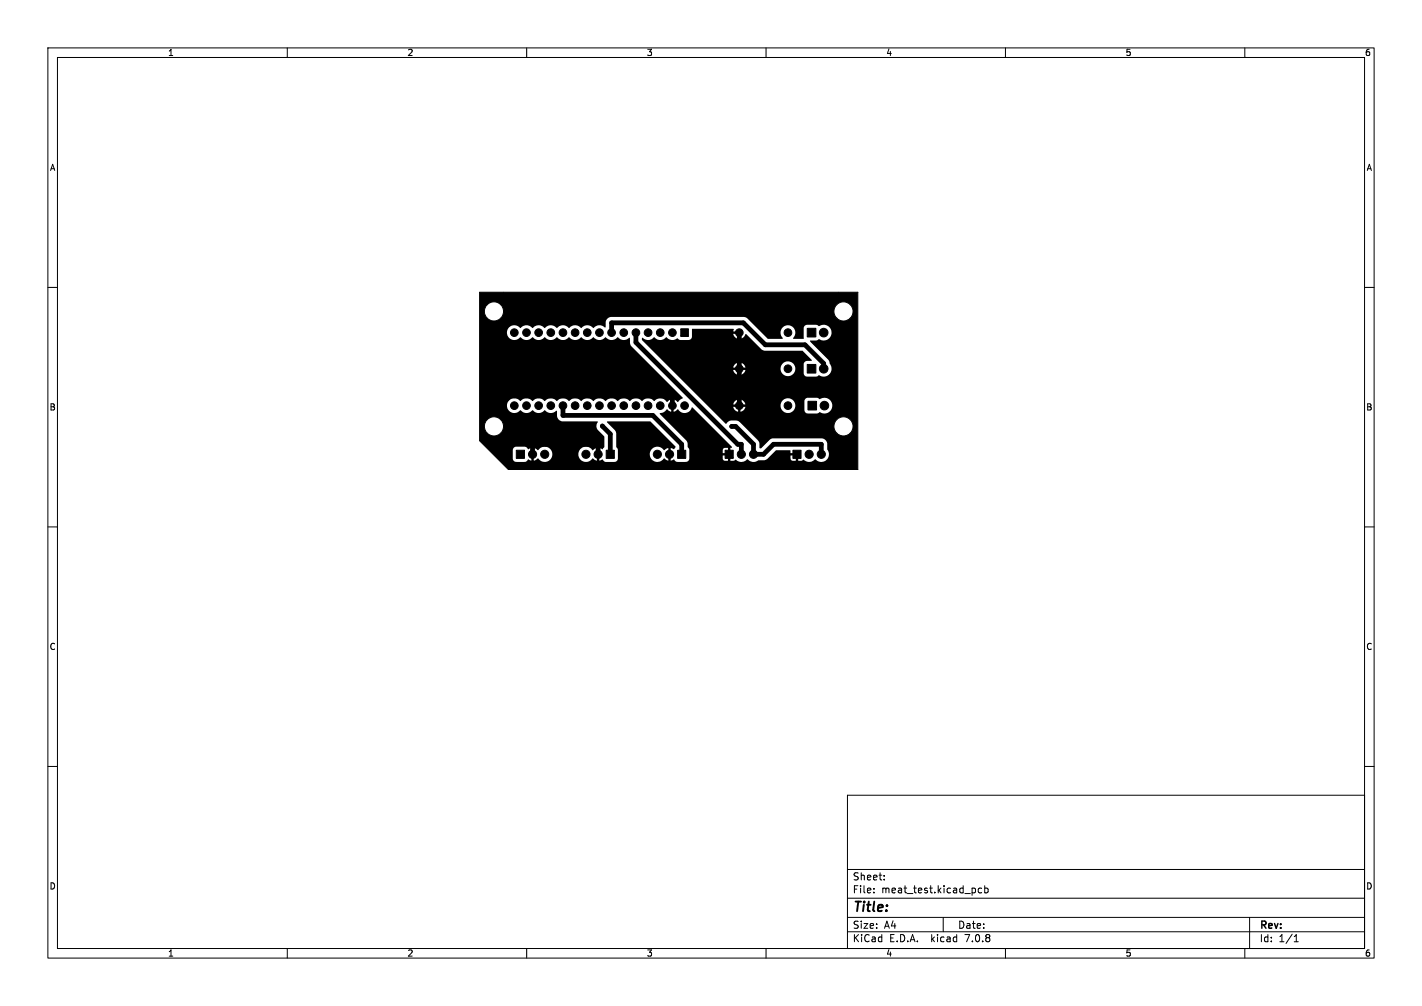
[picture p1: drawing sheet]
<svg xmlns="http://www.w3.org/2000/svg" width="297mm" height="210mm" viewBox="0 0 297 210" stroke-linecap="round" stroke-linejoin="round" font-family="sans-serif">
<defs><g id="words">
<text font-size="2.8" x="178" y="190.9">Title:</text>
<g font-size="2.1">
<text x="178" y="184">Sheet:</text>
<text x="178" y="186.7">File:</text>
<text x="184.1" y="186.7">meat_test.kicad_pcb</text>
<text x="178" y="196.9">KiCad</text>
<text x="178" y="194.1">Size:</text>
<text x="184.7" y="194.1">A4</text>
<text x="185.7" y="196.9">E.D.A.</text>
<text x="194.6" y="196.9">kicad</text>
<text x="200" y="194.1">Date:</text>
<text x="201.8" y="196.9">7.0.8</text>
<text x="263" y="194.3">Rev:</text>
<text x="263" y="196.9">Id:</text>
<text x="267.1" y="196.9">1/1</text>
</g>
<g font-size="1.8">
<text x="35" y="11.9">1</text>
<text x="85" y="11.9">2</text>
<text x="135" y="11.9">3</text>
<text x="185" y="11.9">4</text>
<text x="235" y="11.9">5</text>
<text x="285" y="11.9">6</text>
<text x="10.3" y="35.9">A</text>
<text x="285.4" y="35.9">A</text>
<text x="10.3" y="85.9">B</text>
<text x="285.3" y="85.9">B</text>
<text x="10.3" y="135.9">C</text>
<text x="285.3" y="135.9">C</text>
<text x="10.3" y="185.9">D</text>
<text x="285.3" y="185.9">D</text>
<text x="35" y="199.9">1</text>
<text x="85" y="199.9">2</text>
<text x="135" y="199.9">3</text>
<text x="185" y="199.9">4</text>
<text x="235" y="199.9">5</text>
<text x="285" y="199.9">6</text>
</g>
</g></defs>
<g fill="none" stroke="#000" stroke-width=".21">
<path d="M10 10h277v190h-277zM12 12h273v186h-273zM60 10v2M110 10v2M160 10v2M210 10v2M260 10v2M10 60h2M285 60h2M100.2 61h79v37h-73l-6-6zM10 110h2M285 110h2"/>
<path d="M10 160h2M285 160h2M177 166h108v32h-108zM60 198v2M110 198v2M160 198v2M177 194.5h108M177 191.5h108M177 187.5h108M177 181.5h108M182.5 186.3v.1M182.5 185.5v.1"/>
<path d="M184.7 183.6v.1M184.7 182.8v.1M197 191.5v3M205 185.5l-.4-.1-.3 .3 .2 .6h.5M205.7 185.5l.4-.1 .3 .3-.2 .6h-.5M205.7 184.9v1.5M210 198v2M260 198v2M261 191.5v6.5M270.3 196.6h.9M270.3 195.5l.4-.4v1.5"/>
<circle cx="103.2" cy="65" r="2"/>
<circle cx="176.2" cy="65" r="2"/>
<circle cx="103.2" cy="89" r="2"/>
<circle cx="176.2" cy="89" r="2"/>
</g>
<g fill="#000" stroke="#000" stroke-width=".21">
<path d="M142.2 68.6h1.6v1.6h-1.6zM168.6 68.5h1.8v1.8h-1.8zM168.6 76.1h1.8v1.8h-1.8zM107.8 94h1.7v1.7h-1.7zM126.6 94h1.7v1.7h-1.7zM141.5 94h1.7v1.7h-1.7zM151.5 94h1.7v1.7h-1.7zM165.6 94h1.7v1.7h-1.7zM168.7 83.8h1.9v1.8h-1.9z"/>
<circle cx="107.4" cy="69.4" r=".8"/>
<circle cx="110" cy="69.4" r=".8"/>
<circle cx="112.5" cy="69.4" r=".8"/>
<circle cx="115" cy="69.4" r=".8"/>
<circle cx="117.6" cy="69.4" r=".8"/>
<circle cx="120.1" cy="69.4" r=".8"/>
<circle cx="122.7" cy="69.4" r=".8"/>
<circle cx="125.2" cy="69.4" r=".8"/>
<circle cx="127.7" cy="69.4" r=".8"/>
<circle cx="130.3" cy="69.4" r=".8"/>
<circle cx="132.8" cy="69.4" r=".8"/>
<circle cx="135.4" cy="69.4" r=".8"/>
<circle cx="137.9" cy="69.4" r=".8"/>
<circle cx="140.4" cy="69.4" r=".8"/>
<circle cx="154.4" cy="77" r=".8"/>
<circle cx="154.4" cy="69.4" r=".8"/>
<circle cx="164.6" cy="77" r=".8"/>
<circle cx="164.6" cy="69.4" r=".8"/>
<circle cx="172" cy="69.4" r=".9"/>
<circle cx="172" cy="77" r=".9"/>
<circle cx="107.4" cy="84.7" r=".8"/>
<circle cx="110" cy="84.7" r=".8"/>
<circle cx="111.2" cy="94.8" r=".85"/>
<circle cx="112.5" cy="84.7" r=".8"/>
<circle cx="113.8" cy="94.8" r=".85"/>
<circle cx="115" cy="84.7" r=".8"/>
<circle cx="117.6" cy="84.7" r=".8"/>
<circle cx="120.1" cy="84.7" r=".8"/>
<circle cx="122.4" cy="94.8" r=".85"/>
<circle cx="122.7" cy="84.7" r=".8"/>
<circle cx="124.9" cy="94.8" r=".85"/>
<circle cx="125.2" cy="84.7" r=".8"/>
<circle cx="125.8" cy="88.9" r=".4"/>
<circle cx="127.7" cy="84.7" r=".8"/>
<circle cx="130.3" cy="84.7" r=".8"/>
<circle cx="132.8" cy="84.7" r=".8"/>
<circle cx="135.4" cy="84.7" r=".8"/>
<circle cx="137.3" cy="94.8" r=".85"/>
<circle cx="137.9" cy="84.7" r=".8"/>
<circle cx="139.8" cy="94.8" r=".85"/>
<circle cx="140.4" cy="84.7" r=".8"/>
<circle cx="143" cy="84.7" r=".8"/>
<circle cx="152.8" cy="89" r=".4"/>
<circle cx="154.4" cy="84.7" r=".8"/>
<circle cx="154.8" cy="94.8" r=".85"/>
<circle cx="157.4" cy="94.8" r=".85"/>
<circle cx="164.6" cy="84.7" r=".8"/>
<circle cx="169" cy="94.8" r=".85"/>
<circle cx="171.5" cy="94.8" r=".85"/>
<circle cx="172.2" cy="84.7" r=".9"/>
</g>
<path d="M127.7 69.4v-2h27.6l4.5 4.6h8.3l3.9 3.9v1.1M132.8 69.4v2.1l21.3 21.2h.7v2.1M154.4 69.4v15.3M111.2 92.7h13.7v2.1M117.6 84.7v2h18.8l6 6v2.1M125.8 88.9l1.7 1.7v4.2M140.4 84.7v-2.1h-33.9l-1.2 1.3v1.7l5.9 5.9v3.3M152.8 89h.9l3.7 3.7v2.1h2.1l2.1-2.1h9.9v2.1" fill="none" stroke="#000" stroke-width="1"/>
<path d="M100.2 61.1h79l-.1 36.9h-72.9l-2.3-2.3h3.2l.2 .5 .4 .2h1.9l.4-.1 .3-.4 .7 .3v-.9h.5v.9l.9-.5a1.62 1.62 0 0 0 2.4 .3 1.62 1.62 0 0 0 0-2.5 1.62 1.62 0 0 0-2.5 .5l-.8-.5v.9h-.5v-.9l-.7 .3-.6-.5h-2l-.4 .2-.2 .3v1.9h-3.2l-3.7-3.7v-3h1l.1 .8 .5 .6 .5 .4 .9 .2 .8-.2 .6-.4 .4-.6 .2-.8-.2-.8-.4-.6-.6-.4-.8-.2-.9 .2-.5 .4-.5 .6-.1 .8h-1v-4.3h5.7a1.6 1.6 0 0 0 1.1 1.4 1.6 1.6 0 0 0 1.7-.5 1.66 1.66 0 0 0 2.6 0 1.66 1.66 0 0 0 2.5 0 1.69 1.69 0 0 0 2.5 .2l.1 1.4 .4 .5 .4 .2 7.5 .1 .1 .2a1.24 1.24 0 0 0 .1 1.5l1.3 1.4v2.2l-.4 .5-.6-.3v.9h-.5v-.9l-.9 .5a1.62 1.62 0 0 0-2.5-.3 1.62 1.62 0 0 0 .1 2.4 1.62 1.62 0 0 0 2.4-.4l.9 .5v-.9h.5v.9l.6-.3 .4 .4 .4 .1h1.9l.5-.4 .1-2.1-.4-.6v-2.9l-.3-.6-1.6-1.6 .1-.2h9l5.2 5.3-.4 .5-.6-.3v.9h-.5v-.9l-.9 .5a1.62 1.62 0 0 0-2.5-.3 1.62 1.62 0 0 0 .1 2.4 1.62 1.62 0 0 0 2.4-.4l.9 .5v-.9h.5v.9l.6-.3 .7 .5h2.1l.5-.6v-1.9l-.4-.6v-.8l-.3-.6-5.5-5.5 .1-.2a1.8 1.8 0 0 0 1.4-.8l.9 .6v-.9h.5v.9l.8-.6a1.69 1.69 0 0 0 1.7 .8 1.69 1.69 0 0 0 1.4-1.2l8.3 8.3-.1 .2h-.2v.9h-.6v-.9h-.7l-.3 .2-.1 .9h1v.5h-1l.2 .9 .9 .2v-.9h.6v.9h.7a.48 .48 0 0 1 .4-.2 .48 .48 0 0 1 .4 .3 1.79 1.79 0 0 0 2-.4 1.68 1.68 0 0 0 2.3 .2h1.3l.4-.2 2-1.9h2.9l.1 .6h.9v.5h-.9l.2 .9 .9 .2v-.9h.5v.9h.7a.48 .48 0 0 1 .5-.2 .48 .48 0 0 1 .4 .3 1.79 1.79 0 0 0 2-.4 1.62 1.62 0 0 0 2.3 .2 1.62 1.62 0 0 0 .2-2.3v-1.1l-.2-.6-.5-.4-.6-.2h-10.1l-.6 .3-1.8 1.8h-.3l-.1-.1v-1l-.3-.6-2.9-2.9h18.8l.1 .8 .6 .7 .7 .4 .7 .1 1.2-.5 .6-.9-.1-1.3-.7-1-1.1-.3-1 .3-.7 .6-.3 1.1h-18.8l-1-1-.6-.2-1.4 .1-.8 .6-4.1-4.1h6.6v.5h-1l.3 .6 .8 .5v-1h.5v1l.5-.3 .3-.4 .2-.4h-1l.1-.2h8.2v.2a1.54 1.54 0 0 0 1.2 1.3 1.54 1.54 0 0 0 1.6-.6h2.2l.2 .4 .5 .3h2l.5-.3a1.69 1.69 0 0 0 2.2-.3 1.69 1.69 0 0 0 0-2.2 1.69 1.69 0 0 0-2.3-.2l-.5-.3-2.2 .1-.4 .5v2h-2.2a1.54 1.54 0 0 0-.7-2.4 1.54 1.54 0 0 0-2.1 1.5h-8.2l-.1-.3h1l-.3-.6-.7-.4v1h-.5v-1l-.6 .3-.5 .7h-5.6l-7.7-7.7h14.3v.5h-1l.5 .8 .6 .3v-1h.5v1l.5-.3 .3-.4 .2-.4h-1l.1-.2h8.2v.2a1.54 1.54 0 0 0 2.5 1 1.54 1.54 0 0 0-.2-2.6 1.54 1.54 0 0 0-2.3 1.4h-8.2l-.1-.3h1l-.3-.6-.7-.4v1h-.5v-1l-.8 .4-.3 .6h-13.3l-5.7-5.7v-.4l.1-.1a1.69 1.69 0 0 0 2.5-.1 1.66 1.66 0 0 0 2.5 0 1.68 1.68 0 0 0 2.3 .2l.6 .4h1.7l.4-.2 .3-.4v-1.6l.1-.2h8.6l.1 .2-.2 .4h1v.5h-1l.3 .6 .8 .4v-.9h.5v.9a1.59 1.59 0 0 0 1.1-1l3.1 3.1 .6 .4h8.1l2 2-.2 .1-1.1 .1-.4 .4v2.4l.5 .4h2.3a.49 .49 0 0 1 .8-.1 1.7 1.7 0 0 0 1.9-.7 1.7 1.7 0 0 0-.1-2l-.3-.7-3.8-3.9 .1-.1 1.4-.1a.49 .49 0 0 1 .8 0 1.68 1.68 0 0 0 2.1-1.9 1.68 1.68 0 0 0-2.6-1l-.6-.3-2.1 .1-.4 .5v2.3h-2.1l-.2-.1a1.59 1.59 0 0 0 0-2.3 1.59 1.59 0 0 0-2.2 .1 1.59 1.59 0 0 0 .1 2.3h-3.2l-4.1-4.2-.8-.3h-27.7l-.6 .1-.5 .5-.1 1.5-.1 .1a1.7 1.7 0 0 0-2.5 .1 1.66 1.66 0 0 0-2.5 0 1.66 1.66 0 0 0-2.6 0 1.66 1.66 0 0 0-2.5 0 1.66 1.66 0 0 0-2.6 0 1.66 1.66 0 0 0-2.5 0 1.66 1.66 0 0 0-2.5 0 1.56 1.56 0 0 0-2.3-.1 1.56 1.56 0 0 0 0 2.3 1.56 1.56 0 0 0 2.3-.3 1.66 1.66 0 0 0 2.6 0 1.66 1.66 0 0 0 2.5 0 1.66 1.66 0 0 0 2.5 0 1.66 1.66 0 0 0 2.6 0 1.66 1.66 0 0 0 2.5 0 1.66 1.66 0 0 0 2.6 0 1.66 1.66 0 0 0 2.5 0 1.66 1.66 0 0 0 2.5 0 1.69 1.69 0 0 0 2.5 .1l.1 1.2 .3 .6 10.7 10.8-1 .8-.9-.5v.8h-.5v-.8l-.9 .5a1.67 1.67 0 0 0-2.7-.2 1.66 1.66 0 0 0-2.5 0 1.66 1.66 0 0 0-2.6 0 1.66 1.66 0 0 0-2.5 0 1.66 1.66 0 0 0-2.6 0 1.66 1.66 0 0 0-2.5 0 1.66 1.66 0 0 0-2.5 0 1.66 1.66 0 0 0-2.6 0 1.66 1.66 0 0 0-2.5 0 1.66 1.66 0 0 0-2.6 0 1.66 1.66 0 0 0-2.5 0 1.66 1.66 0 0 0-2.5 0 1.56 1.56 0 0 0-1.8-.5 1.56 1.56 0 0 0-1 1.5h-5.7v-19.7h1l.1 .8 .5 .6 .5 .4 .9 .2 .8-.2 .6-.4 .4-.6 .2-.8h69l.1 .8 .5 .6 .5 .4 .9 .2 .8-.2 .8-.6 .4-.9-.1-.9-.7-1-1.2-.4-.9 .2-.5 .4-.5 .6-.1 .8h-69l-.2-.8-.4-.6-.6-.4-.8-.2-.9 .2-.5 .4-.5 .6-.1 .8h-1z" fill="#000"/>
<use href="#words"/>
</svg>
